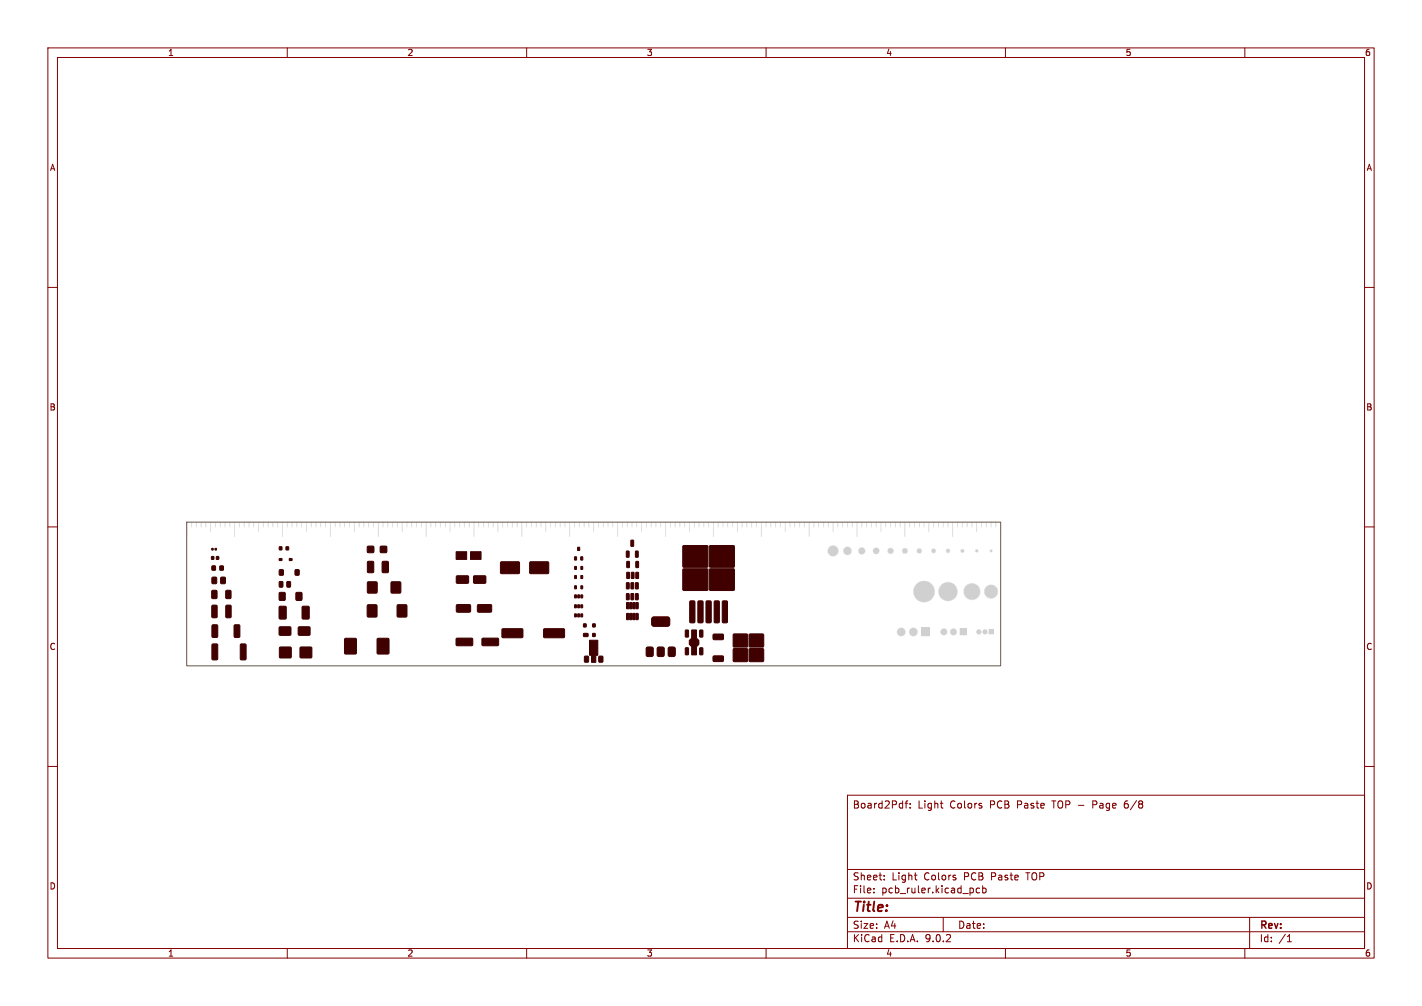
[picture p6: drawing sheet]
<svg xmlns="http://www.w3.org/2000/svg" width="297mm" height="210mm" viewBox="0 0 297 210" stroke-linecap="round" stroke-linejoin="round" font-family="sans-serif">
<defs><g id="words">
<text font-size="2.8" fill="#830000" x="178" y="190.9">Title:</text>
<g font-size="2.1" fill="#830000">
<text x="178" y="169">Board2Pdf:</text>
<text x="191.7" y="169">Light</text>
<text x="198.4" y="169">Colors</text>
<text x="206.9" y="169">PCB</text>
<text x="212.7" y="169">Paste</text>
<text x="220.2" y="169">TOP -</text>
<text x="228.8" y="169">Page</text>
<text x="235.6" y="169">6/8</text>
<text x="178" y="184">Sheet:</text>
<text x="186.2" y="184">Light</text>
<text x="193" y="184">Colors</text>
<text x="201.5" y="184">PCB</text>
<text x="207.2" y="184">Paste</text>
<text x="214.8" y="184">TOP</text>
<text x="178" y="186.7">File:</text>
<text x="184.1" y="186.7">pcb_ruler.kicad_pcb</text>
<text x="178" y="196.9">KiCad</text>
<text x="178" y="194.1">Size:</text>
<text x="184.7" y="194.1">A4</text>
<text x="185.7" y="196.9">E.D.A.</text>
<text x="193.3" y="196.9">9.0.2</text>
<text x="200" y="194.1">Date:</text>
<text x="263" y="194.3">Rev:</text>
<text x="263" y="196.9">Id:</text>
<text x="267.1" y="196.9">/1</text>
</g>
<g font-size="1.8" fill="#830000">
<text x="35" y="11.9">1</text>
<text x="85" y="11.9">2</text>
<text x="135" y="11.9">3</text>
<text x="185" y="11.9">4</text>
<text x="235" y="11.9">5</text>
<text x="285" y="11.9">6</text>
<text x="10.3" y="35.9">A</text>
<text x="285.4" y="35.9">A</text>
<text x="10.3" y="85.9">B</text>
<text x="285.3" y="85.9">B</text>
<text x="10.3" y="135.9">C</text>
<text x="285.3" y="135.9">C</text>
<text x="10.3" y="185.9">D</text>
<text x="285.3" y="185.9">D</text>
<text x="35" y="199.9">1</text>
<text x="85" y="199.9">2</text>
<text x="135" y="199.9">3</text>
<text x="185" y="199.9">4</text>
<text x="235" y="199.9">5</text>
<text x="285" y="199.9">6</text>
</g>
</g></defs>
<g fill="none" stroke="#eee" stroke-width=".21">
<path d="M39 109v3M40 109v1M41 109v1M42 109v1M43 109v1M44 109v2M45 109v1M46 109v1M47 109v1M48 109v1M49 109v3M50 109v1"/>
<path d="M51 109v1M52 109v1M53 109v1M54 109v2M55 109v1M56 109v1M57 109v1M58 109v1M59 109v3M60 109v1M61 109v1M62 109v1"/>
<path d="M63 109v1M64 109v2M65 109v1M66 109v1M67 109v1M68 109v1M69 109v3M70 109v1M71 109v1M72 109v1M73 109v1M74 109v2"/>
<path d="M75 109v1M76 109v1M77 109v1M78 109v1M79 109v3M80 109v1M81 109v1M82 109v1M83 109v1M84 109v2M85 109v1M86 109v1"/>
<path d="M87 109v1M88 109v1M89 109v3M90 109v1M91 109v1M92 109v1M93 109v1M94 109v2M95 109v1M96 109v1M97 109v1M98 109v1"/>
<path d="M99 109v3M100 109v1M101 109v1M102 109v1M103 109v1M104 109v2M105 109v1M106 109v1M107 109v1M108 109v1M109 109v3M110 109v1"/>
<path d="M111 109v1M112 109v1M113 109v1M114 109v2M115 109v1M116 109v1M117 109v1M118 109v1M119 109v3M120 109v1M121 109v1M122 109v1"/>
<path d="M123 109v1M124 109v2M125 109v1M126 109v1M127 109v1M128 109v1M129 109v3M130 109v1M131 109v1M132 109v1M133 109v1M134 109v2"/>
<path d="M135 109v1M136 109v1M137 109v1M138 109v1M139 109v3M140 109v1M141 109v1M142 109v1M143 109v1M144 109v2M145 109v1M146 109v1"/>
<path d="M147 109v1M148 109v1M149 109v3M150 109v1M151 109v1M152 109v1M153 109v1M154 109v2M155 109v1M156 109v1M157 109v1M158 109v1"/>
<path d="M159 109v3M160 109v1M161 109v1M162 109v1M163 109v1M164 109v2M165 109v1M166 109v1M167 109v1M168 109v1M169 109v3M170 109v1"/>
<path d="M171 109v1M172 109v1M173 109v1M174 109v2M175 109v1M176 109v1M177 109v1M178 109v1M179 109v3M180 109v1M181 109v1M182 109v1"/>
<path d="M183 109v1M184 109v2M185 109v1M186 109v1M187 109v1M188 109v1M189 109v3M190 109v1M191 109v1M192 109v1M193 109v1M194 109v2"/>
<path d="M195 109v1M196 109v1M197 109v1M198 109v1M199 109v3M200 109v1M201 109v1M202 109v1M203 109v1M204 109v2M205 109v1M206 109v1"/>
<path d="M207 109v1M208 109v1M209 109v3"/>
</g>
<g fill="#eee" stroke="#eee" stroke-width=".21">
<path d="M149 132.4h2l.1 .2v.8l-.2 .2-1.8-.1-.2-.2z"/>
<path d="M153.2 132.4h6.2v5.7h-6.2z"/>
<path d="M149 137l2-.1 .1 .3v.8l-.2 .1h-1.8l-.2-.2z"/>
<path d="M144.1 125.5l.8-.1 .2 .3v4.1l-.2 .2h-.7l-.2-.2z"/>
<path d="M145.8 125.5l.8-.1 .2 .3v4.1l-.2 .2h-.7l-.2-.2z"/>
<path d="M147.5 125.5l.8-.1 .3 .3v4.1l-.3 .2h-.7l-.2-.2z"/>
<path d="M142.7 113.9h10.6v9.3h-10.6z"/>
<path d="M149.2 125.5l.8-.1 .2 .3v4.1l-.2 .2h-.7l-.2-.2z"/>
<path d="M150.9 125.5l.8-.1 .3 .3v4.1l-.3 .2h-.7l-.1-.2z"/>
<path d="M58.4 114.2h.5v.6h-.5z"/>
<path d="M59.8 114.2h.5v.6h-.5z"/>
<path d="M72 133.3h2.4v3.2h-2.4z"/>
<path d="M78.8 133.3h2.4v3.2h-2.4z"/>
<path d="M95.3 115.2h2.2v1.6h-2.2z"/>
<path d="M98.3 115.2h2.2v1.6h-2.2z"/>
<path d="M95.3 133.3l3.3-.1 .1 .3v1.2l-.2 .1h-3.1l-.2-.2z"/>
<path d="M100.7 133.3l3.3-.1 .1 .3v1.2l-.2 .1h-3.1l-.2-.2z"/>
<path d="M58.3 116.6h.6v.4h-.6z"/>
<path d="M60.4 116.6h.6v.4h-.6z"/>
<path d="M104.6 117.3h3.8l.1 .2v2.1l-.2 .2-3.6-.1-.2-.2z"/>
<path d="M110.7 117.3h3.8l.1 .2v2.1l-.2 .2-3.6-.1-.2-.2z"/>
<path d="M130.9 119.5h.6l-.1 1.3-.5-.1z"/>
<path d="M131.9 119.5h.5l-.1 1.3-.5-.1z"/>
<path d="M132.8 119.5h.6l-.1 1.3-.5-.1z"/>
<path d="M132.8 117.2l.6 .1-.1 1.2-.5-.1z"/>
<path d="M130.9 117.2l.6 .1-.1 1.2-.5-.1z"/>
<path d="M44.2 114.5h.4v.3h-.4z"/>
<path d="M44.8 114.5h.4v.3h-.4z"/>
<path d="M58.3 130.9h2.4v1.7h-2.4z"/>
<path d="M62.3 130.9h2.4v1.7h-2.4z"/>
<path d="M44.3 123.3l.8-.1 .2 .2v1.3l-.1 .3h-.7l-.3-.2z"/>
<path d="M47.2 123.3l.8-.1 .2 .2 .1 1.3-.2 .3h-.7l-.2-.2z"/>
<path d="M58.4 123.7h1.1v1.6h-1.1z"/>
<path d="M61.9 123.7h1.1v1.6h-1.1z"/>
<path d="M104.9 131.3h4.2l.1 .2v1.5l-.2 .1h-4l-.2-.2z"/>
<path d="M113.6 131.3h4.2l.1 .2v1.5l-.2 .1h-4l-.2-.2z"/>
<path d="M120 116.3h.4v.6h-.4z"/>
<path d="M121.3 116.3h.4v.6h-.4z"/>
<path d="M120.7 114.3h.4l-.1 .6h-.4z"/>
<path d="M44.3 120.5h.7l.3 .1v1l-.2 .2-.6 .1-.2-.2z"/>
<path d="M46.1 120.5h.7l.3 .1v1l-.2 .2-.6 .1-.2-.2z"/>
<path d="M58.4 121.4h.5l.2 .1-.1 1.1-.7-.1z"/>
<path d="M60 121.4h.5l.2 .1-.1 1.1-.7-.1z"/>
<path d="M120 128.2h.4l-.1 .6-.3-.1z"/>
<path d="M120.7 128.2h.3v.6l-.3-.1z"/>
<path d="M121.3 128.2h.4l-.1 .6-.3-.1z"/>
<path d="M121.3 126.3h.4l-.1 .6-.3-.1z"/>
<path d="M120.7 126.3h.3v.6l-.3-.1z"/>
<path d="M120 126.3h.4l-.1 .6-.3-.1z"/>
<path d="M130.9 115.1h.5l-.1 1.2h-.5z"/>
<path d="M132.8 115.1h.5l-.1 1.2h-.5z"/>
<path d="M131.8 112.8h.5v1.3l-.5-.1z"/>
<path d="M58.4 135.1h2.4v2.2h-2.4z"/>
<path d="M62.7 135.1h2.4v2.2h-2.4z"/>
<path d="M76.8 121.5h1.9v2.3h-1.9z"/>
<path d="M81.7 121.5h1.9v2.3h-1.9z"/>
<path d="M95.4 126.3l2.7-.1 .2 .3v1.1l-.2 .2h-2.6l-.2-.2z"/>
<path d="M99.8 126.3l2.7-.1 .2 .3v1.1l-.3 .2h-2.5l-.2-.2z"/>
<path d="M121.9 132.3l.8-.1 .1 .6-.8 .1z"/>
<path d="M123.8 132.3h.5v.6h-.5z"/>
<path d="M123.8 130.3h.5v.6h-.5z"/>
<path d="M121.9 130.3h.5v.6h-.5z"/>
<path d="M143.2 135.3h.6l-.1 1.4-.6-.1z"/>
<path d="M144.5 131.5h1v1.7l.5 .5v.8l-.5 .5v1.7h-1v-1.7l-.5-.5v-.8l.5-.5z"/>
<path d="M146.2 135.3h.6l-.1 1.4-.6-.1z"/>
<path d="M146.2 131.6h.6l-.1 1.4-.6-.1z"/>
<path d="M143.2 131.6h.6l-.1 1.4-.6-.1z"/>
<path d="M76.8 117.2h1l.2 .1 .1 2-.2 .2-.9 .1-.3-.2z"/>
<path d="M79.9 117.2h1l.2 .1v2l-.1 .2-.9 .1-.3-.2z"/>
<path d="M130.9 123.9l.5 .1-.1 1.2-.5-.1z"/>
<path d="M131.8 123.9l.6 .1-.1 1.2-.5-.1z"/>
<path d="M132.8 123.9l.5 .1-.1 1.2-.5-.1z"/>
<path d="M132.8 121.7h.5l-.1 1.2h-.5z"/>
<path d="M131.8 121.7h.6l-.1 1.2h-.5z"/>
<path d="M130.9 121.7h.5l-.1 1.2h-.5z"/>
<path d="M44.2 116.2h.4v.6h-.4z"/>
<path d="M45.2 116.2h.5v.6h-.5z"/>
<path d="M44.3 126.4l.8-.1 .2 .2 .1 2.2-.2 .2-.7 .1-.2-.2z"/>
<path d="M47.2 126.4l.8-.1 .3 .2v2.2l-.2 .2-.7 .1-.2-.2z"/>
<path d="M135 135.2l.3-.1h.9l.2 .1v1.5l-.1 .3-1 .1-.3-.2z"/>
<path d="M137.3 135.2l.3-.1h.9l.2 .1v1.5l-.1 .3-1 .1-.3-.2z"/>
<path d="M136.2 128.9l.4-.1h3l.3 .4-.1 1.3-.4 .3-3-.1-.3-.4v-1.1z"/>
<path d="M139.6 135.2l.3-.1h.9l.2 .1v1.5l-.1 .3-1 .1-.3-.2z"/>
<path d="M58.4 126.6l1.1-.1 .3 .2v2.3l-.2 .2h-1.1l-.2-.1z"/>
<path d="M63.2 126.6l1.1-.1 .3 .2v2.3l-.2 .2h-1.1l-.2-.1z"/>
<path d="M120 120.2h.4l-.1 .6-.3-.1z"/>
<path d="M121.3 120.2h.4l-.1 .6-.3-.1z"/>
<path d="M121.3 118.3h.4l-.1 .6-.3-.1z"/>
<path d="M120 118.3h.4l-.1 .6-.3-.1z"/>
<path d="M44.3 134.5l.9-.1 .3 .2v2.9l-.2 .2-.8 .1-.2-.2z"/>
<path d="M50.3 134.5l.9-.1 .2 .2v2.9l-.1 .2-.9 .1-.2-.2z"/>
<path d="M130.9 128.1h.4v1.3l-.4-.1z"/>
<path d="M131.5 128.1h.5l-.1 1.3-.4-.1z"/>
<path d="M132.2 128.1h.4v1.3l-.4-.1z"/>
<path d="M132.8 128.1h.5l-.1 1.3-.4-.1z"/>
<path d="M132.8 125.8h.5l-.1 1.3-.4-.1z"/>
<path d="M132.2 125.8h.4v1.3l-.4-.1z"/>
<path d="M131.5 125.8h.5l-.1 1.3-.4-.1z"/>
<path d="M130.9 125.8h.4v1.3l-.4-.1z"/>
<path d="M122.1 137h.6l.2 .1v.9l-.1 .2-.7-.1z"/>
<path d="M123.1 133.7h1.8v3.1h-.5v1.5h-.9v-1.5h-.4z"/>
<path d="M125.1 137h.6l.2 .1v.9l-.1 .2-.7-.1z"/>
<path d="M44.3 130.5l.9-.1 .3 .2v2.2l-.2 .3h-.8l-.2-.2z"/>
<path d="M49 130.5l.9-.1 .2 .2v2.2l-.1 .3h-.9l-.2-.2z"/>
<path d="M76.8 114.1h1.2v1.2h-1.2z"/>
<path d="M79.5 114.1h1.2v1.2h-1.2z"/>
<path d="M58.4 119h.7v1h-.7z"/>
<path d="M61.7 119h.7v1h-.7z"/>
<path d="M76.8 126.3h1.9v2.4h-1.9z"/>
<path d="M83 126.3h1.9v2.4h-1.9z"/>
<path d="M44.3 118.2h.7v.8h-.7z"/>
<path d="M45.9 118.2h.7v.8h-.7z"/>
<path d="M120 124.2h.4l-.1 .6h-.3z"/>
<path d="M120.7 124.2h.4l-.1 .6h-.3z"/>
<path d="M121.3 124.2h.4l-.1 .6h-.3z"/>
<path d="M121.3 122.3h.4l-.1 .6h-.3z"/>
<path d="M120 122.3h.4l-.1 .6h-.3z"/>
<path d="M95.4 120.3l2.3-.1 .2 .2v1.2l-.3 .2h-2.2l-.1-.3z"/>
<path d="M99 120.3l2.3-.1 .2 .2v1.2l-.3 .2h-2.2l-.1-.3z"/>
<path d="M200.5 131.2h1.3v1.4h-1.3z"/>
<path d="M192.5 131.1h1.7v1.7h-1.7z"/>
<path d="M206.5 131.4h1v1h-1z"/>
<circle cx="174" cy="115" r="1.1"/>
<circle cx="177" cy="115" r=".85"/>
<circle cx="180" cy="115" r=".7"/>
<circle cx="183" cy="115" r=".65"/>
<circle cx="186" cy="115" r=".6"/>
<circle cx="189" cy="115" r=".55"/>
<circle cx="192" cy="115" r=".5"/>
<circle cx="193" cy="123.5" r="2.2"/>
<circle cx="195" cy="115" r=".45"/>
<circle cx="198" cy="115" r=".4"/>
<circle cx="198" cy="123.5" r="1.95"/>
<circle cx="201" cy="115" r=".35"/>
<circle cx="203" cy="123.5" r="1.7"/>
<circle cx="204" cy="115" r=".3"/>
<circle cx="207" cy="115" r=".25"/>
<circle cx="207" cy="123.5" r="1.4"/>
<circle cx="199.1" cy="131.9" r=".67"/>
<circle cx="197.1" cy="131.9" r=".67"/>
<circle cx="190.8" cy="131.9" r=".85"/>
<circle cx="188.2" cy="131.9" r=".85"/>
<circle cx="205.7" cy="131.9" r=".5"/>
<circle cx="204.5" cy="131.9" r=".5"/>
</g>
<g fill="#fff" stroke="#fff" stroke-width=".21">
<circle cx="174" cy="115" r="1"/>
<circle cx="177" cy="115" r=".75"/>
<circle cx="180" cy="115" r=".6"/>
<circle cx="183" cy="115" r=".55"/>
<circle cx="186" cy="115" r=".5"/>
<circle cx="189" cy="115" r=".45"/>
<circle cx="192" cy="115" r=".4"/>
<circle cx="193" cy="123.5" r="2"/>
<circle cx="195" cy="115" r=".35"/>
<circle cx="198" cy="115" r=".3"/>
<circle cx="198" cy="123.5" r="1.75"/>
<circle cx="201" cy="115" r=".25"/>
<circle cx="203" cy="123.5" r="1.5"/>
<circle cx="204" cy="115" r=".2"/>
<circle cx="207" cy="115" r=".15"/>
<circle cx="207" cy="123.5" r="1.25"/>
<circle cx="201.1" cy="131.9" r=".4"/>
<circle cx="199.1" cy="131.9" r=".4"/>
<circle cx="197.1" cy="131.9" r=".4"/>
<circle cx="193.3" cy="131.9" r=".5"/>
<circle cx="190.8" cy="131.9" r=".5"/>
<circle cx="188.2" cy="131.9" r=".5"/>
<circle cx="207" cy="131.9" r=".33"/>
<circle cx="205.7" cy="131.9" r=".33"/>
<circle cx="204.5" cy="131.9" r=".33"/>
</g>
<g fill="#d0d0d0">
<path d="M123.1 133.7h1.8v3.1h-.5v1.5h-.9v-1.5h-.4z"/>
<path d="M122.1 137l.8 .1-.1 1.1h-.7z"/>
<path d="M125.1 137l.8 .1-.1 1.1h-.7z"/>
<path d="M153.2 132.4h6.2v5.7h-6.2z"/>
<path d="M149 137l2-.1 .1 .2v.9l-.2 .1h-1.8l-.2-.2z"/>
<path d="M44.3 134.5l.9-.1 .3 .2v2.9l-.2 .3h-.9l-.1-.2z"/>
<path d="M50.3 134.5l.9-.1 .2 .2v2.9l-.2 .3h-.8l-.2-.2z"/>
<path d="M58.4 135.1h2.4v2.2h-2.4z"/>
<path d="M62.7 135.1h2.4v2.2h-2.4z"/>
<path d="M135.1 135.2l1-.1 .3 .1v1.5l-.1 .3-1 .1-.3-.2z"/>
<path d="M137.4 135.2l1-.1 .3 .1v1.5l-.1 .3-1 .1-.3-.2z"/>
<path d="M139.7 135.2l1-.1 .3 .1v1.5l-.1 .3-1 .1-.3-.2z"/>
<path d="M144.5 131.5h1v1.7l.5 .5v.8l-.5 .5v1.7h-1v-1.7l-.5-.5v-.8l.5-.5z"/>
<path d="M143.2 135.3h.6l-.1 1.4-.6-.1z"/>
<path d="M146.2 135.3h.6l-.1 1.4-.6-.1z"/>
<path d="M72 133.3l2.2-.1 .2 .2v2.9l-.1 .2-2.3-.1z"/>
<path d="M78.8 133.3l2.2-.1 .2 .2v2.9l-.1 .2-2.3-.1z"/>
<path d="M95.3 133.3l3.3-.1 .1 .3v1.2l-.2 .1h-3.1l-.2-.2z"/>
<path d="M100.7 133.3l3.3-.1 .1 .3v1.2l-.2 .1h-3.1l-.2-.2z"/>
<path d="M149 132.4h2l.1 .1v.9l-.2 .2-1.8-.1-.2-.2z"/>
<path d="M104.9 131.3h4.2l.1 .2v1.5l-.2 .1h-4l-.2-.2z"/>
<path d="M113.6 131.3h4.2l.1 .2v1.5l-.2 .1h-4l-.2-.2z"/>
<path d="M44.3 130.5l.9-.1 .3 .2v2.2l-.2 .3h-.8l-.2-.2z"/>
<path d="M49 130.5l.9-.1 .2 .2v2.2l-.1 .3h-.9l-.2-.2z"/>
<path d="M143.2 131.6h.6l-.1 1.4-.6-.1z"/>
<path d="M146.2 131.6h.6l-.1 1.4-.6-.1z"/>
<path d="M121.9 132.3l.8-.1 .1 .6-.8 .1z"/>
<path d="M123.8 132.3h.5v.6h-.5z"/>
<path d="M192.5 131.1h1.7v1.7h-1.7z"/>
<path d="M58.3 130.9h2.4v1.6l-2.3 .1-.1-.2z"/>
<path d="M62.3 130.9h2.4v1.6l-2.3 .1-.1-.2z"/>
<path d="M200.5 131.2h1.3v1.4h-1.3z"/>
<path d="M206.5 131.4h1v1h-1z"/>
<path d="M121.9 130.3h.5v.6h-.5z"/>
<path d="M123.8 130.3h.5v.6h-.5z"/>
<path d="M136.2 128.9l.4-.1h3l.3 .4-.1 1.3-.4 .3-3-.1-.3-.4v-1.1z"/>
<path d="M144.1 125.5l.8-.1 .2 .2v4.2l-.1 .2h-.8l-.1-.2z"/>
<path d="M145.8 125.5l.8-.1 .2 .2v4.2l-.1 .2h-.8l-.1-.2z"/>
<path d="M147.5 125.5l.8-.1 .2 .2 .1 4.2-.2 .2h-.8l-.1-.2z"/>
<path d="M149.2 125.5l.8-.1 .2 .2v4.2l-.1 .2h-.8l-.1-.2z"/>
<path d="M150.9 125.5l.8-.1 .2 .2 .1 4.2-.2 .2h-.8l-.1-.2z"/>
<path d="M130.9 128.1h.4v1.3l-.4-.1z"/>
<path d="M131.5 128.1h.5l-.1 1.3-.4-.1z"/>
<path d="M132.2 128.1h.4v1.3l-.4-.1z"/>
<path d="M132.8 128.1h.5l-.1 1.3-.4-.1z"/>
<path d="M58.4 126.6l1.1-.1 .3 .2v2.3l-.2 .2h-1.1l-.2-.1z"/>
<path d="M63.2 126.6l1.1-.1 .3 .2v2.3l-.2 .2h-1.1l-.2-.1z"/>
<path d="M44.3 126.4l.8-.1 .2 .2 .1 2.2-.2 .2-.8 .1-.1-.2z"/>
<path d="M47.2 126.4l.8-.1 .3 .2v2.2l-.2 .2-.7 .1-.2-.2z"/>
<path d="M76.8 126.3l1.7-.1 .2 .1-.1 2.5-1.9-.1z"/>
<path d="M83 126.3l1.7-.1 .3 .1-.1 2.5-1.9-.1z"/>
<path d="M120 128.2h.4l-.1 .6-.3-.1z"/>
<path d="M120.7 128.2h.3v.6l-.3-.1z"/>
<path d="M121.3 128.2h.4l-.1 .6-.3-.1z"/>
<path d="M95.4 126.3l2.7-.1 .2 .3v1.1l-.2 .2h-2.6l-.2-.2z"/>
<path d="M99.8 126.3l2.7-.1 .2 .3v1.1l-.3 .2h-2.5l-.2-.2z"/>
<path d="M130.9 125.8h.4v1.3l-.4-.1z"/>
<path d="M131.5 125.8h.5l-.1 1.3-.4-.1z"/>
<path d="M132.2 125.8h.4v1.3l-.4-.1z"/>
<path d="M132.8 125.8h.5l-.1 1.3-.4-.1z"/>
<path d="M120 126.3h.4l-.1 .6-.3-.1z"/>
<path d="M120.7 126.3h.3v.6l-.3-.1z"/>
<path d="M121.3 126.3h.4l-.1 .6-.3-.1z"/>
<path d="M58.4 123.7l1.1 .1v1.5l-1.2-.1z"/>
<path d="M61.9 123.7l1.1 .1v1.5l-1.2-.1z"/>
<path d="M130.9 123.9l.5 .1-.1 1.2-.5-.1z"/>
<path d="M131.8 123.9l.6 .1-.1 1.2-.5-.1z"/>
<path d="M132.8 123.9l.5 .1-.1 1.2-.5-.1z"/>
<path d="M44.3 123.3l.8-.1 .2 .2v1.3l-.1 .3h-.8l-.2-.2z"/>
<path d="M47.2 123.3l.8-.1 .2 .2 .1 1.3-.2 .3h-.8l-.1-.2z"/>
<path d="M120 124.2h.4l-.1 .6h-.3z"/>
<path d="M120.7 124.2h.4l-.1 .6h-.3z"/>
<path d="M121.3 124.2h.4l-.1 .6h-.3z"/>
<path d="M76.8 121.5h1.9v2.3h-1.9z"/>
<path d="M81.7 121.5h1.9v2.3h-1.9z"/>
<path d="M142.7 113.9h10.6v9.3h-10.6z"/>
<path d="M130.9 121.7h.5l-.1 1.2h-.5z"/>
<path d="M131.8 121.7h.6l-.1 1.2h-.5z"/>
<path d="M132.8 121.7h.5l-.1 1.2h-.5z"/>
<path d="M120 122.3h.4l-.1 .6h-.3z"/>
<path d="M121.3 122.3h.4l-.1 .6h-.3z"/>
<path d="M58.4 121.4h.5l.2 .1-.1 1.1-.7-.1z"/>
<path d="M60 121.4h.5l.2 .1-.1 1.1-.7-.1z"/>
<path d="M44.3 120.5l.9 .1v1.2h-.9z"/>
<path d="M46.1 120.5l1 .1-.1 1.2h-.9z"/>
<path d="M95.4 120.3l2.3-.1 .2 .2v1.2l-.3 .2h-2.2l-.1-.3z"/>
<path d="M99 120.3l2.3-.1 .2 .2v1.2l-.3 .2h-2.2l-.1-.3z"/>
<path d="M120 120.2h.4l-.1 .6-.3-.1z"/>
<path d="M121.3 120.2h.4l-.1 .6-.3-.1z"/>
<path d="M130.9 119.5h.6l-.1 1.3-.5-.1z"/>
<path d="M131.9 119.5h.5l-.1 1.3-.5-.1z"/>
<path d="M132.8 119.5h.6l-.1 1.3-.5-.1z"/>
<path d="M58.4 119h.8l-.1 1.1-.8-.1z"/>
<path d="M61.7 119h.8l-.1 1.1-.8-.1z"/>
<path d="M104.6 117.3h3.8l.1 2.4-.2 .1-3.7-.1-.1-.2z"/>
<path d="M110.7 117.3h3.8l.1 2.4-.2 .1-3.7-.1-.1-.2z"/>
<path d="M76.8 117.2h1l.2 .1 .1 2-.2 .2-.9 .1-.3-.2z"/>
<path d="M79.9 117.2h1l.2 .1v2l-.1 .2-.9 .1-.3-.2z"/>
<path d="M44.3 118.2h.7v.8h-.7z"/>
<path d="M45.9 118.2h.7v.8h-.7z"/>
<path d="M120 118.3h.4l-.1 .6-.3-.1z"/>
<path d="M121.3 118.3h.4l-.1 .6-.3-.1z"/>
<path d="M130.9 117.2l.6 .1-.1 1.2-.5-.1z"/>
<path d="M132.8 117.2l.6 .1-.1 1.2-.5-.1z"/>
<path d="M58.3 116.6h.6v.4h-.6z"/>
<path d="M60.4 116.6h.6v.4h-.6z"/>
<path d="M120 116.3h.4v.6h-.4z"/>
<path d="M121.3 116.3h.4v.6h-.4z"/>
<path d="M44.2 116.2h.4v.6h-.4z"/>
<path d="M45.2 116.2h.5v.6h-.5z"/>
<path d="M95.3 115.2h2.2v1.6h-2.2z"/>
<path d="M98.3 115.2h2.2v1.6h-2.2z"/>
<path d="M130.9 115.1h.5l-.1 1.2h-.5z"/>
<path d="M132.8 115.1h.5l-.1 1.2h-.5z"/>
<path d="M76.8 114.1h1.2v1.2h-1.2z"/>
<path d="M79.5 114.1h1.2v1.2h-1.2z"/>
<path d="M120.7 114.3h.4l-.1 .6h-.4z"/>
<path d="M44.2 114.5h.4v.3h-.4z"/>
<path d="M44.8 114.5h.4v.3h-.4z"/>
<path d="M58.4 114.2h.5v.6h-.5z"/>
<path d="M59.8 114.2h.5v.6h-.5z"/>
<path d="M131.8 112.8h.5v1.3l-.5-.1z"/>
<path d="M39 109v3.1z"/>
<path d="M49 109v3.1z"/>
<path d="M59 109v3.1z"/>
<path d="M69 109v3.1z"/>
<path d="M79 109v3.1z"/>
<path d="M89 109v3.1z"/>
<path d="M99 109v3.1z"/>
<path d="M109 109v3.1z"/>
<path d="M119 109v3.1z"/>
<path d="M129 109v3.1z"/>
<path d="M139 109v3.1z"/>
<path d="M149 109v3.1z"/>
<path d="M159 109v3.1z"/>
<path d="M169 109v3.1z"/>
<path d="M179 109v3.1z"/>
<path d="M189 109v3.1z"/>
<path d="M199 109v3.1z"/>
<path d="M209 109v3.1z"/>
<path d="M44 109v2.1z"/>
<path d="M54 109v2.1z"/>
<path d="M64 109v2.1z"/>
<path d="M74 109v2.1z"/>
<path d="M84 109v2.1z"/>
<path d="M94 109v2.1z"/>
<path d="M104 109v2.1z"/>
<path d="M114 109v2.1z"/>
<path d="M124 109v2.1z"/>
<path d="M134 109v2.1z"/>
<path d="M144 109v2.1z"/>
<path d="M154 109v2.1z"/>
<path d="M164 109v2.1z"/>
<path d="M174 109v2.1z"/>
<path d="M184 109v2.1z"/>
<path d="M194 109v2.1z"/>
<path d="M204 109v2.1z"/>
<path d="M40 109v1.1z"/>
<path d="M41 109v1.1z"/>
<path d="M42 109v1.1z"/>
<path d="M43 109v1.1z"/>
<path d="M45 109v1.1z"/>
<path d="M46 109v1.1z"/>
<path d="M47 109v1.1z"/>
<path d="M48 109v1.1z"/>
<path d="M50 109v1.1z"/>
<path d="M51 109v1.1z"/>
<path d="M52 109v1.1z"/>
<path d="M53 109v1.1z"/>
<path d="M55 109v1.1z"/>
<path d="M56 109v1.1z"/>
<path d="M57 109v1.1z"/>
<path d="M58 109v1.1z"/>
<path d="M60 109v1.1z"/>
<path d="M61 109v1.1z"/>
<path d="M62 109v1.1z"/>
<path d="M63 109v1.1z"/>
<path d="M65 109v1.1z"/>
<path d="M66 109v1.1z"/>
<path d="M67 109v1.1z"/>
<path d="M68 109v1.1z"/>
<path d="M70 109v1.1z"/>
<path d="M71 109v1.1z"/>
<path d="M72 109v1.1z"/>
<path d="M73 109v1.1z"/>
<path d="M75 109v1.1z"/>
<path d="M76 109v1.1z"/>
<path d="M77 109v1.1z"/>
<path d="M78 109v1.1z"/>
<path d="M80 109v1.1z"/>
<path d="M81 109v1.1z"/>
<path d="M82 109v1.1z"/>
<path d="M83 109v1.1z"/>
<path d="M85 109v1.1z"/>
<path d="M86 109v1.1z"/>
<path d="M87 109v1.1z"/>
<path d="M88 109v1.1z"/>
<path d="M90 109v1.1z"/>
<path d="M91 109v1.1z"/>
<path d="M92 109v1.1z"/>
<path d="M93 109v1.1z"/>
<path d="M95 109v1.1z"/>
<path d="M96 109v1.1z"/>
<path d="M97 109v1.1z"/>
<path d="M98 109v1.1z"/>
<path d="M100 109v1.1z"/>
<path d="M101 109v1.1z"/>
<path d="M102 109v1.1z"/>
<path d="M103 109v1.1z"/>
<path d="M105 109v1.1z"/>
<path d="M106 109v1.1z"/>
<path d="M107 109v1.1z"/>
<path d="M108 109v1.1z"/>
<path d="M110 109v1.1z"/>
<path d="M111 109v1.1z"/>
<path d="M112 109v1.1z"/>
<path d="M113 109v1.1z"/>
<path d="M115 109v1.1z"/>
<path d="M116 109v1.1z"/>
<path d="M117 109v1.1z"/>
<path d="M118 109v1.1z"/>
<path d="M120 109v1.1z"/>
<path d="M121 109v1.1z"/>
<path d="M122 109v1.1z"/>
<path d="M123 109v1.1z"/>
<path d="M125 109v1.1z"/>
<path d="M126 109v1.1z"/>
<path d="M127 109v1.1z"/>
<path d="M128 109v1.1z"/>
<path d="M130 109v1.1z"/>
<path d="M131 109v1.1z"/>
<path d="M132 109v1.1z"/>
<path d="M133 109v1.1z"/>
<path d="M135 109v1.1z"/>
<path d="M136 109v1.1z"/>
<path d="M137 109v1.1z"/>
<path d="M138 109v1.1z"/>
<path d="M140 109v1.1z"/>
<path d="M141 109v1.1z"/>
<path d="M142 109v1.1z"/>
<path d="M143 109v1.1z"/>
<path d="M145 109v1.1z"/>
<path d="M146 109v1.1z"/>
<path d="M147 109v1.1z"/>
<path d="M148 109v1.1z"/>
<path d="M150 109v1.1z"/>
<path d="M151 109v1.1z"/>
<path d="M152 109v1.1z"/>
<path d="M153 109v1.1z"/>
<path d="M155 109v1.1z"/>
<path d="M156 109v1.1z"/>
<path d="M157 109v1.1z"/>
<path d="M158 109v1.1z"/>
<path d="M160 109v1.1z"/>
<path d="M161 109v1.1z"/>
<path d="M162 109v1.1z"/>
<path d="M163 109v1.1z"/>
<path d="M165 109v1.1z"/>
<path d="M166 109v1.1z"/>
<path d="M167 109v1.1z"/>
<path d="M168 109v1.1z"/>
<path d="M170 109v1.1z"/>
<path d="M171 109v1.1z"/>
<path d="M172 109v1.1z"/>
<path d="M173 109v1.1z"/>
<path d="M175 109v1.1z"/>
<path d="M176 109v1.1z"/>
<path d="M177 109v1.1z"/>
<path d="M178 109v1.1z"/>
<path d="M180 109v1.1z"/>
<path d="M181 109v1.1z"/>
<path d="M182 109v1.1z"/>
<path d="M183 109v1.1z"/>
<path d="M185 109v1.1z"/>
<path d="M186 109v1.1z"/>
<path d="M187 109v1.1z"/>
<path d="M188 109v1.1z"/>
<path d="M190 109v1.1z"/>
<path d="M191 109v1.1z"/>
<path d="M192 109v1.1z"/>
<path d="M193 109v1.1z"/>
<path d="M195 109v1.1z"/>
<path d="M196 109v1.1z"/>
<path d="M197 109v1.1z"/>
<path d="M198 109v1.1z"/>
<path d="M200 109v1.1z"/>
<path d="M201 109v1.1z"/>
<path d="M202 109v1.1z"/>
<path d="M203 109v1.1z"/>
<path d="M205 109v1.1z"/>
<path d="M206 109v1.1z"/>
<path d="M207 109v1.1z"/>
<path d="M208 109v1.1z"/>
<circle cx="188.2" cy="131.9" r=".85"/>
<circle cx="190.8" cy="131.9" r=".85"/>
<circle cx="197.1" cy="131.9" r=".68"/>
<circle cx="199.1" cy="131.9" r=".67"/>
<circle cx="204.5" cy="131.9" r=".5"/>
<circle cx="205.7" cy="131.9" r=".5"/>
<circle cx="193" cy="123.5" r="2.2"/>
<circle cx="198" cy="123.5" r="1.95"/>
<circle cx="203" cy="123.5" r="1.7"/>
<circle cx="207" cy="123.5" r="1.4"/>
<circle cx="174" cy="115" r="1.1"/>
<circle cx="177" cy="115" r=".85"/>
<circle cx="180" cy="115" r=".7"/>
<circle cx="183" cy="115" r=".65"/>
<circle cx="186" cy="115" r=".6"/>
<circle cx="189" cy="115" r=".55"/>
<circle cx="192" cy="115" r=".5"/>
<circle cx="195" cy="115" r=".45"/>
<circle cx="198" cy="115" r=".4"/>
<circle cx="201" cy="115" r=".35"/>
<circle cx="204" cy="115" r=".3"/>
<circle cx="207" cy="115" r=".25"/>
</g>
<g fill="#400000" stroke="#400000" stroke-width=".21">
<path d="M153.2 132.4h2.9v2.6h-2.9z"/>
<path d="M153.2 135.5h2.9v2.6h-2.9z"/>
<path d="M156.5 132.4h2.9v2.6h-2.9z"/>
<path d="M156.5 135.5h2.9v2.6h-2.9z"/>
<path d="M149 132.4h2l.1 .2v.8l-.2 .2-1.8-.1-.2-.2z"/>
<path d="M149 137l2-.1 .1 .3v.8l-.2 .1h-1.8l-.2-.2z"/>
<path d="M142.7 118.8h5.1v4.4h-5.1z"/>
<path d="M148.2 118.8h5.1v4.4h-5.1z"/>
<path d="M142.7 113.9h5.1v4.5h-5.1z"/>
<path d="M148.2 113.9h5.1v4.5h-5.1z"/>
<path d="M144.1 125.5l.8-.1 .2 .3v4.1l-.2 .2h-.7l-.2-.2z"/>
<path d="M145.8 125.5l.8-.1 .2 .3v4.1l-.2 .2h-.7l-.2-.2z"/>
<path d="M147.5 125.5l.8-.1 .3 .3v4.1l-.3 .2h-.7l-.2-.2z"/>
<path d="M149.2 125.5l.8-.1 .2 .3v4.1l-.2 .2h-.7l-.2-.2z"/>
<path d="M150.9 125.5l.8-.1 .3 .3v4.1l-.3 .2h-.7l-.1-.2z"/>
<path d="M58.4 114.2h.5v.6h-.5z"/>
<path d="M59.8 114.2h.5v.6h-.5z"/>
<path d="M72 133.3h2.4v3.2h-2.4z"/>
<path d="M78.8 133.3h2.4v3.2h-2.4z"/>
<path d="M95.3 115.2h2.2v1.6h-2.2z"/>
<path d="M98.3 115.2h2.2v1.6h-2.2z"/>
<path d="M95.3 133.3l3.3-.1 .1 .3v1.2l-.2 .1h-3.1l-.2-.2z"/>
<path d="M100.7 133.3l3.3-.1 .1 .3v1.2l-.2 .1h-3.1l-.2-.2z"/>
<path d="M58.3 116.6h.6v.4h-.6z"/>
<path d="M60.4 116.6h.6v.4h-.6z"/>
<path d="M104.6 117.3h3.8l.1 .2v2.1l-.2 .2-3.6-.1-.2-.2z"/>
<path d="M110.7 117.3h3.8l.1 .2v2.1l-.2 .2-3.6-.1-.2-.2z"/>
<path d="M130.9 119.5h.6l-.1 1.3-.5-.1z"/>
<path d="M131.9 119.5h.5l-.1 1.3-.5-.1z"/>
<path d="M132.8 119.5h.6l-.1 1.3-.5-.1z"/>
<path d="M132.8 117.2l.6 .1-.1 1.2-.5-.1z"/>
<path d="M130.9 117.2l.6 .1-.1 1.2-.5-.1z"/>
<path d="M44.2 114.5h.3v.3h-.3z"/>
<path d="M44.9 114.5h.3v.3h-.3z"/>
<path d="M58.3 130.9h2.4v1.7h-2.4z"/>
<path d="M62.3 130.9h2.4v1.7h-2.4z"/>
<path d="M44.3 123.3l.8-.1 .2 .2v1.3l-.1 .3h-.7l-.3-.2z"/>
<path d="M47.2 123.3l.8-.1 .2 .2 .1 1.3-.2 .3h-.7l-.2-.2z"/>
<path d="M58.4 123.7h1.1v1.6h-1.1z"/>
<path d="M61.9 123.7h1.1v1.6h-1.1z"/>
<path d="M104.9 131.3h4.2l.1 .2v1.5l-.2 .1h-4l-.2-.2z"/>
<path d="M113.6 131.3h4.2l.1 .2v1.5l-.2 .1h-4l-.2-.2z"/>
<path d="M120 116.3h.4v.6h-.4z"/>
<path d="M121.3 116.3h.4v.6h-.4z"/>
<path d="M120.7 114.3h.4l-.1 .6h-.4z"/>
<path d="M44.3 120.5h.7l.3 .1v1l-.2 .2-.6 .1-.2-.2z"/>
<path d="M46.1 120.5h.7l.3 .1v1l-.2 .2-.6 .1-.2-.2z"/>
<path d="M58.4 121.4h.5l.2 .1-.1 1.1-.7-.1z"/>
<path d="M60 121.4h.5l.2 .1-.1 1.1-.7-.1z"/>
<path d="M120 128.2h.4l-.1 .6-.3-.1z"/>
<path d="M120.7 128.2h.3v.6l-.3-.1z"/>
<path d="M121.3 128.2h.4l-.1 .6-.3-.1z"/>
<path d="M121.3 126.3h.4l-.1 .6-.3-.1z"/>
<path d="M120.7 126.3h.3v.6l-.3-.1z"/>
<path d="M120 126.3h.4l-.1 .6-.3-.1z"/>
<path d="M130.9 115.1h.5l-.1 1.2h-.5z"/>
<path d="M132.8 115.1h.5l-.1 1.2h-.5z"/>
<path d="M131.8 112.8h.5v1.3l-.5-.1z"/>
<path d="M58.4 135.1h2.4v2.2h-2.4z"/>
<path d="M62.7 135.1h2.4v2.2h-2.4z"/>
<path d="M76.8 121.5h1.9v2.3h-1.9z"/>
<path d="M81.7 121.5h1.9v2.3h-1.9z"/>
<path d="M95.4 126.3l2.7-.1 .2 .3v1.1l-.2 .2h-2.6l-.2-.2z"/>
<path d="M99.8 126.3l2.7-.1 .2 .3v1.1l-.3 .2h-2.5l-.2-.2z"/>
<path d="M121.9 132.3l.8-.1 .1 .6-.8 .1z"/>
<path d="M123.8 132.3h.5v.6h-.5z"/>
<path d="M123.8 130.3h.5v.6h-.5z"/>
<path d="M121.9 130.3h.5v.6h-.5z"/>
<path d="M143.2 135.3h.6l-.1 1.4-.6-.1z"/>
<path d="M144.5 131.5h1v1.7l.5 .5v.8l-.5 .5v1.7h-1v-1.7l-.5-.5v-.8l.5-.5z"/>
<path d="M146.2 135.3h.6l-.1 1.4-.6-.1z"/>
<path d="M146.2 131.6h.6l-.1 1.4-.6-.1z"/>
<path d="M143.2 131.6h.6l-.1 1.4-.6-.1z"/>
<path d="M76.8 117.2h1l.2 .1 .1 2-.2 .2-.9 .1-.3-.2z"/>
<path d="M79.9 117.2h1l.2 .1v2l-.1 .2-.9 .1-.3-.2z"/>
<path d="M130.9 123.9l.5 .1-.1 1.2-.5-.1z"/>
<path d="M131.8 123.9l.6 .1-.1 1.2-.5-.1z"/>
<path d="M132.8 123.9l.5 .1-.1 1.2-.5-.1z"/>
<path d="M132.8 121.7h.5l-.1 1.2h-.5z"/>
<path d="M131.8 121.7h.6l-.1 1.2h-.5z"/>
<path d="M130.9 121.7h.5l-.1 1.2h-.5z"/>
<path d="M44.2 116.2h.4v.6h-.4z"/>
<path d="M45.2 116.2h.5v.6h-.5z"/>
<path d="M44.3 126.4l.8-.1 .2 .2 .1 2.2-.2 .2-.7 .1-.2-.2z"/>
<path d="M47.2 126.4l.8-.1 .3 .2v2.2l-.2 .2-.7 .1-.2-.2z"/>
<path d="M135 135.2l.3-.1h.9l.2 .1v1.5l-.1 .3-1 .1-.3-.2z"/>
<path d="M137.3 135.2l.3-.1h.9l.2 .1v1.5l-.1 .3-1 .1-.3-.2z"/>
<path d="M136.2 128.9l.4-.1h3l.3 .4-.1 1.3-.4 .3-3-.1-.3-.4v-1.1z"/>
<path d="M139.6 135.2l.3-.1h.9l.2 .1v1.5l-.1 .3-1 .1-.3-.2z"/>
<path d="M58.4 126.6l1.1-.1 .3 .2v2.3l-.2 .2h-1.1l-.2-.1z"/>
<path d="M63.2 126.6l1.1-.1 .3 .2v2.3l-.2 .2h-1.1l-.2-.1z"/>
<path d="M120 120.2h.4l-.1 .6-.3-.1z"/>
<path d="M121.3 120.2h.4l-.1 .6-.3-.1z"/>
<path d="M121.3 118.3h.4l-.1 .6-.3-.1z"/>
<path d="M120 118.3h.4l-.1 .6-.3-.1z"/>
<path d="M44.3 134.5l.9-.1 .3 .2v2.9l-.2 .2-.8 .1-.2-.2z"/>
<path d="M50.3 134.5l.9-.1 .2 .2v2.9l-.1 .2-.9 .1-.2-.2z"/>
<path d="M130.9 128.1h.4v1.3l-.4-.1z"/>
<path d="M131.5 128.1h.5l-.1 1.3-.4-.1z"/>
<path d="M132.2 128.1h.4v1.3l-.4-.1z"/>
<path d="M132.8 128.1h.5l-.1 1.3-.4-.1z"/>
<path d="M132.8 125.8h.5l-.1 1.3-.4-.1z"/>
<path d="M132.2 125.8h.4v1.3l-.4-.1z"/>
<path d="M131.5 125.8h.5l-.1 1.3-.4-.1z"/>
<path d="M130.9 125.8h.4v1.3l-.4-.1z"/>
<path d="M122.1 137h.6l.2 .1v.9l-.1 .2-.7-.1z"/>
<path d="M123.1 133.7h1.8v3.1h-.5v1.5h-.9v-1.5h-.4z"/>
<path d="M125.1 137h.6l.2 .1v.9l-.1 .2-.7-.1z"/>
<path d="M44.3 130.5l.9-.1 .3 .2v2.2l-.2 .3h-.8l-.2-.2z"/>
<path d="M49 130.5l.9-.1 .2 .2v2.2l-.1 .3h-.9l-.2-.2z"/>
<path d="M76.8 114.1h1.2v1.2h-1.2z"/>
<path d="M79.5 114.1h1.2v1.2h-1.2z"/>
<path d="M58.4 119h.7v1h-.7z"/>
<path d="M61.7 119h.7v1h-.7z"/>
<path d="M76.8 126.3h1.9v2.4h-1.9z"/>
<path d="M83 126.3h1.9v2.4h-1.9z"/>
<path d="M44.3 118.2h.7v.8h-.7z"/>
<path d="M45.9 118.2h.7v.8h-.7z"/>
<path d="M120 124.2h.4l-.1 .6h-.3z"/>
<path d="M120.7 124.2h.4l-.1 .6h-.3z"/>
<path d="M121.3 124.2h.4l-.1 .6h-.3z"/>
<path d="M121.3 122.3h.4l-.1 .6h-.3z"/>
<path d="M120 122.3h.4l-.1 .6h-.3z"/>
<path d="M95.4 120.3l2.3-.1 .2 .2v1.2l-.3 .2h-2.2l-.1-.3z"/>
<path d="M99 120.3l2.3-.1 .2 .2v1.2l-.3 .2h-2.2l-.1-.3z"/>
</g>
<path d="M39 109h170v30h-170z" fill="none" stroke="#635547" stroke-width=".21"/>
<g fill="none" stroke="#830000" stroke-width=".21">
<path d="M10 10h277v190h-277zM12 12h273v186h-273zM60 10v2M110 10v2M160 10v2M210 10v2M260 10v2M10 60h2M285 60h2M10 110h2M285 110h2M10 160h2"/>
<path d="M177 166h108v32h-108zM189 167.7h.6M189.6 167.2l-.4 .2v1.3M190.1 168.6v.1M190.1 167.8v.1M196.4 167.7h.6M196.8 168.7h.2M228.2 168h.6M228.8 167.2h-.6v1.5M235 167.3a1.17 1.17 0 0 0 0 1.3l.1 .1M235.1 167.8l-.3 .3M285 160h2"/>
<path d="M60 198v2M110 198v2M160 198v2M177 194.5h108M177 191.5h108M177 187.5h108M177 181.5h108M182.5 186.3v.1M182.5 185.5v.1M184.7 183.6v.1M184.7 182.8v.1M191 182.7h.5"/>
<path d="M191.4 183.7h.1M197 191.5v3M204.6 185.5l-.4-.1-.3 .3 .1 .6h.6M205.2 185.5l.5-.1 .3 .3-.2 .6h-.6M205.2 184.9v1.5M210 198v2M260 198v2M261 191.5v6.5M268.9 196.6h.8M269 195.5l.3-.4v1.5"/>
</g>
<use href="#words"/>
</svg>
